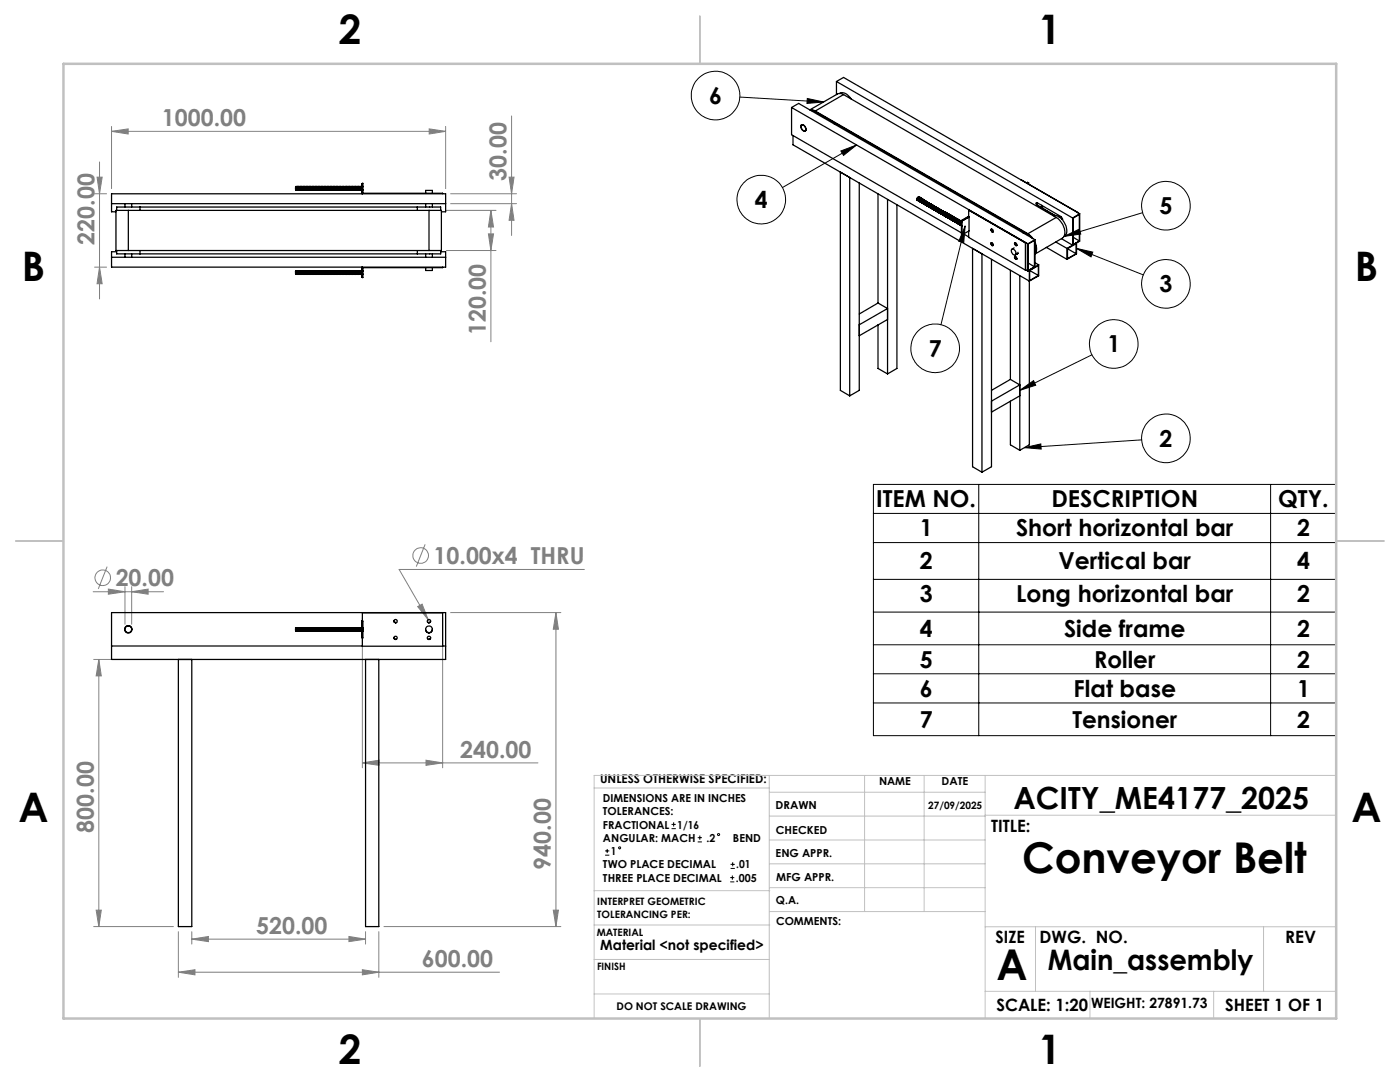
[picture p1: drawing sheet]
<svg xmlns="http://www.w3.org/2000/svg" width="279mm" height="216mm" viewBox="0 0 279 216" stroke-linecap="round" stroke-linejoin="round" font-family="sans-serif">
<defs><g id="words">
<g font-size="8.5">
<text x="204" y="174.2">Conveyor Belt</text>
<text x="198.9" y="195.5">A</text>
</g>
<g font-size="8.1">
<text x="67.6" y="8.9">2</text>
<text x="207.3" y="8.9">1</text>
<text x="4.4" y="56.1">B</text>
<text x="270.4" y="56.1">B</text>
<text x="3.7" y="164.1">A</text>
<text x="269.7" y="164.1">A</text>
<text x="67.6" y="212.4">2</text>
<text x="207.3" y="212.4">1</text>
</g>
<text font-size="6.1" x="202.3" y="161.4">ACITY_ME4177_2025</text>
<text font-size="5.6" x="209.1" y="193.5">Main_assembly</text>
<g font-size="4.7">
<text x="141.5" y="20.8">6</text>
<text x="150.7" y="41.5">4</text>
<text x="231.4" y="42.7">5</text>
<text x="231.4" y="58.3">3</text>
<text x="185.4" y="71.2">7</text>
<text x="221" y="70.3">1</text>
<text x="231.4" y="89.2">2</text>
<text x="174.9" y="101.2">ITEM NO.</text>
<text x="209.8" y="101.2">DESCRIPTION</text>
<text x="255.1" y="101.2">QTY.</text>
<text x="183.5" y="107">1</text>
<text x="202.8" y="107">Short horizontal bar</text>
<text x="258.8" y="107">2</text>
<text x="183.5" y="113.6">2</text>
<text x="211.3" y="113.6">Vertical bar</text>
<text x="258.9" y="113.6">4</text>
<text x="183.5" y="120.1">3</text>
<text x="202.8" y="120.1">Long horizontal bar</text>
<text x="258.9" y="120.1">2</text>
<text x="183.5" y="127.1">4</text>
<text x="212.4" y="127.1">Side frame</text>
<text x="258.9" y="127.1">2</text>
<text x="183.6" y="133.2">5</text>
<text x="218.4" y="133.2">Roller</text>
<text x="258.9" y="133.2">2</text>
<text x="183.6" y="139">6</text>
<text x="214.2" y="139">Flat base</text>
<text x="258.9" y="139">1</text>
<text x="183.6" y="145.2">7</text>
<text x="214" y="145.2">Tensioner</text>
<text x="258.9" y="145.2">2</text>
</g>
<g font-size="4.7" fill="#808080">
<text x="32.3" y="25.2">1000.00</text>
<text x="101.1" y="36.1" transform="rotate(-90 101.1 36.1)">30.00</text>
<text x="18.9" y="48.8" transform="rotate(-90 18.9 48.8)">220.00</text>
<text x="97" y="66.9" transform="rotate(-90 97 66.9)">120.00</text>
<text x="86.5" y="112.5">10.00x4 THRU</text>
<text x="23.1" y="117">20.00</text>
<text x="91.8" y="151.2">240.00</text>
<text x="18.7" y="166.1" transform="rotate(-90 18.7 166.1)">800.00</text>
<text x="109.9" y="173.5" transform="rotate(-90 109.9 173.5)">940.00</text>
<text x="51.1" y="186.4">520.00</text>
<text x="84.2" y="193">600.00</text>
</g>
<g font-size="3.4">
<text x="197.8" y="166">TITLE:</text>
<text x="198.7" y="188.1">SIZE</text>
<text x="207.5" y="188.1">DWG. NO.</text>
<text x="256.5" y="188.2">REV</text>
<text x="198.8" y="201.7">SCALE: 1:20</text>
<text x="244.5" y="201.7">SHEET 1 OF 1</text>
</g>
<g font-size="2.8">
<text x="119.8" y="189.5">Material &lt;not specified&gt;</text>
<text x="217.7" y="201.2">WEIGHT: 27891.73</text>
</g>
<text font-size="2.4" x="119.8" y="156.2">UNLESS OTHERWISE SPECIFIED:</text>
<g font-size="2.2">
<text x="120.3" y="160">DIMENSIONS ARE IN INCHES</text>
<text x="154.8" y="161.4">DRAWN</text>
<text x="175.4" y="156.6">NAME</text>
<text x="187.9" y="156.7">DATE</text>
<text x="120.3" y="168">ANGULAR: MACH</text>
<text x="120.3" y="162.7">TOLERANCES:</text>
<text x="120.3" y="165.3">FRACTIONAL</text>
<text x="135.2" y="165.3">1/16</text>
<text x="141" y="168">.2</text>
<text x="146.3" y="168">BEND</text>
<text x="154.9" y="166.3">CHECKED</text>
<text x="120.3" y="173.3">TWO PLACE DECIMAL</text>
<text x="121.9" y="170.6">1</text>
<text x="146.9" y="173.3">.01</text>
<text x="154.8" y="171">ENG APPR.</text>
<text x="120.3" y="175.9">THREE PLACE DECIMAL</text>
<text x="146.9" y="175.9">.005</text>
<text x="154.9" y="175.7">MFG APPR.</text>
<text x="154.9" y="180.4">Q.A.</text>
<text x="154.9" y="184.6">COMMENTS:</text>
</g>
<text font-size="2.1" x="123" y="201.6">DO NOT SCALE DRAWING</text>
<g font-size="2">
<text x="185.2" y="161.5">27/09/2025</text>
<text x="119.2" y="180.6">INTERPRET GEOMETRIC</text>
<text x="119.2" y="183.1">TOLERANCING PER:</text>
<text x="119.1" y="186.7">MATERIAL</text>
<text x="119.1" y="193.5">FINISH</text>
</g>
</g></defs>
<g fill="none" stroke="#808080" stroke-width=".2">
<path d="M18.9 38.7h2.4M19.4 35.3h1l-.5 3.4zM19.9 32.3v27.4M22.3 26.2l3.3-.5v1zM22.3 25.2v12.4M22.3 26.2h66.6M85.7 25.7l3.2 .5-3.2 .5zM88.9 25.2v12.4M89.9 38.7h13.2M101.6 35.3h1l-.5 3.4zM102.1 23.1v23.9M18.9 53.3h2.4"/>
<path d="M19.9 53.3l.5 3.3h-1zM89.1 50h9.9M89.1 42h9.9M89.9 40.6h13.2M97.5 46.7h1l-.5 3.3zM98 42v26.2M98 42l.5 3.3h-1zM102.1 40.6l.5 3.4h-1zM18.6 118.1h14M21.4 113.1l-1.8 4.4M21.6 117.5l3.3 .6-3.3 .5zM24.9 117.1v7.5"/>
<path d="M26.3 118.1l3.3-.6v1.1zM26.3 117.1v7.5M84.8 108.6l-1.7 4.5M116.6 113.6h-36.9l5.7 10M18.7 131.6h15.9M19.7 131.6v53.3M19.7 131.6l.5 3.3h-1zM72.3 123.3v29.9M83.4 121l.8-.5 1.2 3.1zM85.4 123.6l.4 .6M88.3 123.3v29.9M89.9 122.2h22"/>
<path d="M110.9 122.2v62.7M110.9 122.2l.5 3.4h-1zM72.3 152.2l3.3-.5v1zM72.3 152.2h35.1M85 151.7l3.3 .5-3.3 .5zM18.7 184.9h15.9M19.2 181.6h1l-.5 3.3zM35.6 194l3.3-.5v1zM35.6 185.9v9.1M35.6 194h64.1M38.3 187.4l3.3-.5v1zM38.3 185.9v2.5"/>
<path d="M38.3 187.4h34.7M69.6 186.9l3.4 .5-3.4 .5zM72.3 193.5l3.3 .5-3.3 .5zM73 185.9v2.5M75.6 185.9v9.1M76.6 184.9h35.3M110.4 181.6h1l-.5 3.3z"/>
<circle cx="20.5" cy="115.3" r="1.55"/>
<circle cx="83.9" cy="110.8" r="1.56"/>
</g>
<g fill="none" stroke="#000" stroke-width=".2">
<path d="M147.6 19.4l16.8 1M161.1 19.6l3.3 .8-3.4 .2zM167.8 30.1l3.2-1.2-2.7 2.1zM171 28.9l-14.9 8.5M192.6 45.1l-.3 3.3-1-.2zM192.6 45.1l-4.8 19.7M212.4 47.2l3-1.5 .3 1zM214.8 49.6l3.3 .7-.4 1zM214.8 49.6l13.4 5.3M228 42.4l-15.6 4.8M203.5 77.9l2.8-1.9 .4 .9zM217.9 70.8l-14.4 7.1"/>
<path d="M174.3 96.7h92.4v50.1h-92.4zM195.3 96.7v50.1M204.5 89.3l3.2-.7 .1 1zM227.9 87.8l-23.4 1.5M253.6 96.7v50.1M174.3 102.4h92.4M174.3 108.3h92.4M174.3 115.6h92.4M174.3 122.1h92.4M174.3 128.7h92.4M174.3 134.4h92.4M174.3 140.3h92.4"/>
<path d="M120.8 170.6h.8M120.8 169.8h.8M121.2 169.4v.8M134 165.3h.9M134 164.5h.9M134.4 164.1v.8M139.2 168h.9M139.2 167.1h.9M139.7 166.7v.9M145.7 176h.8M145.7 175.1h.8M145.8 173.3h.8"/>
<path d="M145.8 172.5h.8M146.2 174.7v.8M146.2 172v.9"/>
<circle cx="142.8" cy="19.1" r="4.9"/>
<circle cx="151.9" cy="39.8" r="4.9"/>
<circle cx="232.7" cy="41.1" r="4.8"/>
<circle cx="232.7" cy="56.6" r="4.8"/>
<circle cx="186.6" cy="69.5" r="4.9"/>
<circle cx="222.3" cy="68.7" r="4.9"/>
<circle cx="232.7" cy="87.5" r="4.8"/>
<circle cx="123.7" cy="169.2" r=".2"/>
<circle cx="143.4" cy="166.5" r=".21"/>
</g>
<g fill="none" stroke="#c0c0c0" stroke-width=".2">
<path d="M118.6 157.2h34.9M153.5 154.7v48.5M153.5 158.1h43.1M172.5 154.7v27.2M184.4 154.7v27.2M196.6 154.7v48.5M266.7 154.7h-148.1v48.5M118.6 177.7h35M153.5 167.6h43.1M153.5 162.8h43.1M153.5 172.4h43.1M153.5 177.1h43.1"/>
<path d="M196.6 162.7h70.1M118.6 198.3h34.9M118.6 191.5h34.9M118.6 184.6h35M153.6 181.9h43M196.6 197.8h70.1M196.6 184.9h70.1M206.7 184.9v12.9M217.5 197.8v5.4M242.2 197.8v5.4M252.2 184.9v12.9"/>
</g>
<path d="M139.7 3.2v9.5M3.1 107.9h9.6M266.7 107.9h9.5M139.7 203.2v9.6" fill="none" stroke="#c0c0c0" stroke-width=".25"/>
<path d="M12.7 12.7h254v190.5h-254z" fill="none" stroke="#c0c0c0" stroke-width=".5"/>
<path d="M161.1 19.6l3.3 .8-3.4 .2zM192.6 45.1l-.3 3.3-1-.2zM214.8 49.6l3.3 .7-.4 1zM212.4 47.2l3-1.5 .3 1zM203.5 77.9l2.8-1.9 .4 .9zM204.5 89.3l3.2-.7 .1 1zM167.8 30.1l3.2-1.2-2.7 2.1z" fill="#000"/>
<g fill="#808080">
<path d="M85.7 25.7l3.2 .5-3.2 .5zM22.3 26.2l3.3-.5v1z"/>
<path d="M38.3 187.4l3.3-.5v1zM69.6 186.9l3.4 .5-3.4 .5zM35.6 194l3.3-.5v1zM72.3 193.5l3.3 .5-3.3 .5zM83.4 121l2 2.6-1.2-3.1zM21.6 117.5l3.3 .6-3.3 .5zM26.3 118.1l3.3-.6v1.1z"/>
<path d="M97.5 46.7h1l-.5 3.3zM98 42l.5 3.3h-1z"/>
<path d="M19.7 131.6l.5 3.3h-1zM19.2 181.6h1l-.5 3.3zM110.9 122.2l.5 3.4h-1zM110.4 181.6h1l-.5 3.3zM19.4 35.3h1l-.5 3.4zM19.9 53.3l.5 3.3h-1zM101.6 35.3h1l-.5 3.4zM102.1 40.6l.5 3.4h-1z"/>
<path d="M72.3 152.2l3.3-.5v1zM85 151.7l3.3 .5-3.3 .5z"/>
</g>
<g fill="none" stroke="#000" stroke-width=".25">
<path d="M166.9 16.3l1.4-.8 47.2 27.2M166.9 16.3l47.2 27.2M166.9 16.3v2.6M167.6 18.7a1.65 1.65 0 0 1 2.1 .8l.2 .3M168.3 18.9a1.31 1.31 0 0 0-1.2-.1l-5.5 3.1M168.3 18.9l-5.6 3.3M168.3 18.9l42.5 24.5M59 37.5h.1M59 37.3v-.1l.1 .7M59 37.5v.4M59 37.5v-.2l.1 .6M59 37.9h.1"/>
<path d="M59 37.2l.1 .7M59.1 37.9h.1M59.1 37.3v.6M59.1 37.3h.1M59.1 37.3l.1 .6M59.1 37.2h.1M59.1 37.2l.1 .7M59.2 37.3v.6M59.2 37.3h.1M59.2 37.9h.1M59.2 37.2h.1M59.2 37.2l.1 .7"/>
<path d="M59.3 37.9h.1M59.3 37.3h.1M59.3 37.3v.6M59.3 37.3l.1 .6M59.3 37.9l-.1-.7 .1 .7M59.3 37.2h.1M59.3 37.2l.1 .7M59.4 37.9h.1M59.4 37.3h.1M59.4 37.3l.1 .6M59.4 37.3v.6M59.4 37.2h.1"/>
<path d="M59.4 37.2l.1 .7M59.5 37.9h.1M59.5 37.3h.1M59.5 37.3v.6M59.5 37.3l.1 .6M59.5 37.2l.1 .7M59.6 37.9h.1M59.6 37.3h.1M59.6 37.3l.1 .6M59.6 37.2l.1 .7M59.7 37.9h.1M59.7 37.3v.6"/>
<path d="M59.7 37.3h.1M59.7 37.3l.1 .6M59.7 37.2h.1M59.7 37.2l.1 .7M59.8 37.3v.6M59.8 37.3h.1M59.8 37.9h.1M59.8 37.2h.1M59.8 37.2l.1 .7M59.9 37.9h.1M59.9 37.3h.1M59.9 37.3v.6"/>
<path d="M59.9 37.3l.1 .6M59.9 37.9l-.1-.7 .1 .7M59.9 37.2h.1M59.9 37.2l.1 .7M60 37.9h.1M60 37.3h.1M60 37.3l.1 .6M60 37.3v.6M60 37.2h.1M60 37.2l.1 .7M60.1 37.9h.1M60.1 37.3h.1"/>
<path d="M60.1 37.3l.1 .6M60.1 37.3v.6M60.1 37.2l.1 .7M60.2 37.9h.1M60.2 37.3h.1M60.2 37.3l.1 .6M60.2 37.2l.1 .7M60.3 37.9h.1M60.3 37.3v.6M60.3 37.3h.1M60.3 37.3l.1 .6M60.3 37.2h.1"/>
<path d="M60.3 37.2l.1 .7M60.4 37.9h.1M60.4 37.3v.6M60.4 37.3l.1 .6M60.4 37.2h.1M60.4 37.2l.1 .7M60.5 37.9h.1M60.5 37.3h.1M60.5 37.3v.6M60.5 37.3l.1 .6M60.5 37.2h.1M60.5 37.2l.1 .7"/>
<path d="M60.6 37.9h.1M60.6 37.3h.1M60.6 37.3l.1 .6M60.6 37.3v.6M60.6 37.2h.1M60.6 37.2l.1 .7M60.7 37.9h.1M60.7 37.3h.1M60.7 37.3l.1 .6M60.7 37.3v.6M60.7 37.2l.1 .7M60.8 37.9h.1"/>
<path d="M60.8 37.3h.1M60.8 37.3l.1 .6M60.8 37.2l.1 .7M60.9 37.9h.1M60.9 37.3v.6M60.9 37.3h.1M60.9 37.3l.1 .6M60.9 37.2h.1M60.9 37.2l.1 .7M61 37.9h.1M61 37.3v.6M61 37.3l.1 .6"/>
<path d="M61 37.2h.1M61 37.2l.1 .7M61.1 37.9h.1M61.1 37.3h.1M61.1 37.3v.6M61.1 37.3l.1 .6M61.1 37.2h.1M61.1 37.2l.1 .7M61.2 37.3h.1M61.2 37.9h.1M61.2 37.3l.1 .6M61.2 37.3v.6"/>
<path d="M61.2 37.2h.1M61.2 37.2l.1 .7M61.3 37.9h.1M61.3 37.3h.1M61.3 37.3l.1 .6M61.3 37.3v.6M61.3 37.2l.1 .7M61.4 37.9h.1M61.4 37.3h.1M61.4 37.3l.1 .6M61.4 37.2l.1 .7M61.5 37.9h.1"/>
<path d="M61.5 37.3v.6M61.5 37.3h.1M61.5 37.3l.1 .6M61.5 37.2h.1M61.5 37.2l.1 .7M61.6 37.9h.1M61.6 37.3v.6M61.6 37.3l.1 .6M61.6 37.2h.1M61.6 37.2l.1 .7M61.7 37.3h.1M61.7 37.9h.1"/>
<path d="M61.7 37.3v.6M61.7 37.3l.1 .6M61.7 37.2h.1M61.7 37.2l.1 .7M61.8 37.3h.1M61.8 37.9h.1M61.8 37.3l.1 .6M61.8 37.3v.6M61.8 37.2h.1M61.8 37.2l.1 .7M61.9 37.9h.1M61.9 37.3h.1"/>
<path d="M61.9 37.3l.1 .6M61.9 37.3v.6M61.9 37.2l.1 .7M62 37.9h.1M62 37.3h.1M62 37.3l.1 .6M62 37.2l.1 .7M62.1 37.9h.1M62.1 37.3v.6M62.1 37.3h.1M62.1 37.3l.1 .6M62.1 37.2h.1"/>
<path d="M62.1 37.2l.1 .7M62.2 37.9h.1M62.2 37.3v.6M62.2 37.3l.1 .6M62.2 37.2h.1M62.2 37.2l.1 .7M62.3 37.3h.1M62.3 37.9h.1M62.3 37.3v.6M62.3 37.3l.1 .6M62.3 37.2h.1M62.3 37.2l.1 .7"/>
<path d="M62.4 37.3h.1M62.4 37.9h.1M62.4 37.3l.1 .6M62.4 37.3v.6M62.4 37.2h.1M62.4 37.2l.1 .7M62.5 37.9h.1M62.5 37.3v.6M62.5 37.3l.1 .6M62.5 37.2l.1 .7M62.6 37.9h.1M62.6 37.3h.1"/>
<path d="M62.6 37.3l.1 .6M62.6 37.2l.1 .7M62.7 37.9h.1M62.7 37.3v.6M62.7 37.3h.1M62.7 37.3l.1 .6M62.7 37.2h.1M62.7 37.2l.1 .7M62.8 37.9h.1M62.8 37.3v.6M62.8 37.3l.1 .6M62.8 37.2h.1"/>
<path d="M62.8 37.2l.1 .7M62.9 37.3h.1M62.9 37.9h.1M62.9 37.3v.6M62.9 37.3l.1 .6M62.9 37.2h.1M62.9 37.2l.1 .7M63 37.3h.1M63 37.9h.1M63 37.3l.1 .6M63 37.3v.6M63 37.2h.1"/>
<path d="M63 37.2l.1 .7M63.1 37.9h.1M63.1 37.3v.6M63.1 37.3l.1 .6M63.1 37.2l.1 .7M63.2 37.9h.1M63.2 37.3h.1M63.2 37.3l.1 .6M63.2 37.2l.1 .7M63.3 37.9h.1M63.3 37.3v.6M63.3 37.3h.1"/>
<path d="M63.3 37.3l.1 .6M63.3 37.2h.1M63.3 37.2l.1 .7M63.4 37.9h.1M63.4 37.3v.6M63.4 37.3l.1 .6M63.4 37.2h.1M63.4 37.2l.1 .7M63.5 37.3h.1M63.5 37.9h.1M63.5 37.3v.6M63.5 37.3l.1 .6"/>
<path d="M63.5 37.2h.1M63.5 37.2l.1 .7M63.6 37.3h.1M63.6 37.9h.1M63.6 37.3l.1 .6M63.6 37.3v.6M63.6 37.2h.1M63.6 37.2l.1 .7M63.7 37.9h.1M63.7 37.3v.6M63.7 37.3l.1 .6M63.7 37.2l.1 .7"/>
<path d="M63.8 37.9h.1M63.8 37.3h.1M63.8 37.3l.1 .6M63.8 37.2l.1 .7M63.9 37.9h.1M63.9 37.3v.6M63.9 37.3h.1M63.9 37.3l.1 .6M63.9 37.2h.1M63.9 37.2l.1 .7M64 37.9h.1M64 37.3v.6"/>
<path d="M64 37.3l.1 .6M64 37.2h.1M64 37.2l.1 .7M64.1 37.3h.1M64.1 37.9h.1M64.1 37.3v.6M64.1 37.3l.1 .6M64.1 37.2h.1M64.1 37.2l.1 .7M64.2 37.3h.1M64.2 37.9h.1M64.2 37.3l.1 .6"/>
<path d="M64.2 37.3v.6M64.2 37.2h.1M64.2 37.2l.1 .7M64.3 37.9h.1M64.3 37.3v.6M64.3 37.3l.1 .6M64.3 37.2l.1 .7M64.4 37.9h.1M64.4 37.3h.1M64.4 37.3l.1 .6M64.4 37.2l.1 .7M64.5 37.9h.1"/>
<path d="M64.5 37.3v.6M64.5 37.3h.1M64.5 37.3l.1 .6M64.5 37.2h.1M64.5 37.2l.1 .7M64.6 37.9h.1M64.6 37.3v.6M64.6 37.3l.1 .6M64.6 37.2h.1M64.6 37.2l.1 .7M64.7 37.3h.1M64.7 37.9h.1"/>
<path d="M64.7 37.3v.6M64.7 37.3l.1 .6M64.7 37.2h.1M64.7 37.2l.1 .7M64.8 37.3h.1M64.8 37.9h.1M64.8 37.3l.1 .6M64.8 37.3v.6M64.8 37.2h.1M64.8 37.2l.1 .7M64.9 37.9h.1M64.9 37.3v.6"/>
<path d="M64.9 37.3l.1 .6M64.9 37.2l.1 .7M65 37.9h.1M65 37.3h.1M65 37.3l.1 .6M65 37.2l.1 .7M65.1 37.9h.1M65.1 37.3v.6M65.1 37.3h.1M65.1 37.3l.1 .6M65.1 37.2h.1M65.1 37.2l.1 .7"/>
<path d="M65.2 37.9h.1M65.2 37.3v.6M65.2 37.3l.1 .6M65.2 37.2h.1M65.2 37.2l.1 .7M65.3 37.3h.1M65.3 37.9h.1M65.3 37.3v.6M65.3 37.3l.1 .6M65.3 37.2h.1M65.3 37.2l.1 .7M65.4 37.3h.1"/>
<path d="M65.4 37.9h.1M65.4 37.3l.1 .6M65.4 37.3v.6M65.4 37.2h.1M65.4 37.2l.1 .7M65.5 37.9h.1M65.5 37.3v.6M65.5 37.3l.1 .6M65.5 37.2l.1 .7M65.6 37.9h.1M65.6 37.3h.1M65.6 37.3l.1 .6"/>
<path d="M65.6 37.2l.1 .7M65.7 37.9h.1M65.7 37.3v.6M65.7 37.3h.1M65.7 37.3l.1 .6M65.7 37.2h.1M65.7 37.2l.1 .7M65.8 37.9h.1M65.8 37.3v.6M65.8 37.2h.1M65.8 37.3l.1 .6M65.8 37.2l.1 .7"/>
<path d="M65.9 37.3v.6zM65.9 37.9h.1M65.9 37.3l.1 .6M65.9 37.2h.1M65.9 37.2l.1 .7M66 37.3h.1M66 37.9h.1M66 37.3l.1 .6M66 37.3v.6M66 37.2h.1M66 37.2l.1 .7M66.1 37.9h.1"/>
<path d="M66.1 37.3v.6M66.1 37.3l.1 .6M66.1 37.2l.1 .7M66.2 37.9h.1M66.2 37.3h.1M66.2 37.3l.1 .6M66.2 37.2l.1 .7M66.3 37.9h.1M66.3 37.3v.6M66.3 37.3h.1M66.3 37.3l.1 .6M66.3 37.2h.1"/>
<path d="M66.3 37.2l.1 .7M66.4 37.9h.1M66.4 37.3v.6M66.4 37.2h.1M66.4 37.3l.1 .6M66.4 37.2l.1 .7M66.5 37.3v.6zM66.5 37.9h.1M66.5 37.3l.1 .6M66.5 37.2h.1M66.5 37.2l.1 .7M66.6 37.3h.1"/>
<path d="M66.6 37.3l.1 .6M66.6 37.3v.6M66.6 37.9h.1M66.6 37.2h.1M66.6 37.2l.1 .7M66.7 37.9h.1M66.7 37.3v.6M66.7 37.3l.1 .6M66.7 37.2l.1 .7M66.8 37.9h.1M66.8 37.3h.1M66.8 37.3l.1 .6"/>
<path d="M66.8 37.2l.1 .7M66.9 37.9h.1M66.9 37.3v.6M66.9 37.3h.1M66.9 37.3l.1 .6M66.9 37.2h.1M66.9 37.2l.1 .7M67 37.9h.1M67 37.3v.6M67 37.2h.1M67 37.3l.1 .6M67 37.2l.1 .7"/>
<path d="M67.1 37.3v.6zM67.1 37.9h.1M67.1 37.3l.1 .6M67.1 37.2h.1M67.1 37.2l.1 .7M67.2 37.3h.1M67.2 37.3l.1 .6M67.2 37.3v.6M67.2 37.9h.1M67.2 37.2h.1M67.2 37.2l.1 .7M67.3 37.9h.1"/>
<path d="M67.3 37.3v.6M67.3 37.3l.1 .6M67.3 37.2l.1 .7M67.4 37.9h.1M67.4 37.3h.1M67.4 37.3l.1 .6M67.4 37.2l.1 .7M67.5 37.9h.1M67.5 37.3v.6M67.5 37.3h.1M67.5 37.3l.1 .6M67.5 37.2l.1 .7"/>
<path d="M67.6 37.9h.1M67.6 37.3v.6M67.6 37.2h.1M67.6 37.3l.1 .6M67.6 37.2l.1 .7M67.7 37.3v.6zM67.7 37.9h.1M67.7 37.3l.1 .6M67.7 37.2h.1M67.7 37.2l.1 .7M67.8 37.3h.1M67.8 37.3l.1 .6"/>
<path d="M67.8 37.3v.6M67.8 37.9h.1M67.8 37.2h.1M67.8 37.2l.1 .7M67.9 37.9h.1M67.9 37.3v.6M67.9 37.3l.1 .6M67.9 37.2l.1 .7M68 37.9h.1M68 37.3h.1M68 37.3l.1 .6M68 37.2l.1 .7"/>
<path d="M68.1 37.9h.1M68.1 37.3v.6M68.1 37.3h.1M68.1 37.3l.1 .6M68.1 37.2l.1 .7M68.2 37.9h.1M68.2 37.3v.6M68.2 37.2h.1M68.2 37.3l.1 .6M68.2 37.2l.1 .7M68.3 37.3v.6zM68.3 37.9h.1"/>
<path d="M68.3 37.3l.1 .6M68.3 37.2h.1M68.3 37.2l.1 .7M68.4 37.3h.1M68.4 37.3l.1 .6M68.4 37.3v.6M68.4 37.9h.1M68.4 37.2h.1M68.4 37.2l.1 .7M68.5 37.9h.1M68.5 37.3v.6M68.5 37.3l.1 .6"/>
<path d="M68.5 37.2l.1 .7M68.6 37.9h.1M68.6 37.3h.1M68.6 37.3l.1 .6M68.6 37.2l.1 .7M68.7 37.9h.1M68.7 37.3v.6M68.7 37.3h.1M68.7 37.3l.1 .6M68.7 37.2l.1 .7M68.8 37.9h.1M68.8 37.3v.6"/>
<path d="M68.8 37.2h.1M68.8 37.3l.1 .6M68.8 37.2l.1 .7M68.9 37.3v.6zM68.9 37.9h.1M68.9 37.3l.1 .6M68.9 37.2h.1M68.9 37.2l.1 .7M69 37.3h.1M69 37.3l.1 .6M69 37.3v.6M69 37.9h.1"/>
<path d="M69 37.2h.1M69 37.2l.1 .7M69.1 37.9h.1M69.1 37.3v.6M69.1 37.3l.1 .6M69.1 37.2h.1M69.1 37.2l.1 .7M69.2 37.9h.1M69.2 37.3h.1M69.2 37.3l.1 .6M69.2 37.2l.1 .7M69.3 37.9h.1"/>
<path d="M69.3 37.3v.6M69.3 37.3h.1M69.3 37.3l.1 .6M69.3 37.2l.1 .7M69.4 37.9h.1M69.4 37.3v.6zM69.4 37.2h.1M69.4 37.3l.1 .6M69.4 37.2l.1 .7M69.5 37.3v.6M69.5 37.9h.1M69.5 37.3l.1 .6"/>
<path d="M69.5 37.2h.1M69.5 37.2l.1 .7M69.6 37.9h.1M69.6 37.3h.1M69.6 37.3l.1 .6M69.6 37.3v.6M69.6 37.2h.1M69.6 37.2l.1 .7M69.7 37.9h.1M69.7 37.3v.6M69.7 37.3l.1 .6M69.7 37.2h.1"/>
<path d="M69.7 37.2l.1 .7M69.8 37.9h.1M69.8 37.3h.1M69.8 37.3l.1 .6M69.8 37.2l.1 .7M69.9 37.9h.1M69.9 37.3v.6M69.9 37.3h.1M69.9 37.3l.1 .6M69.9 37.2l.1 .7M70 37.9h.1M70 37.3v.6z"/>
<path d="M70 37.2h.1M70 37.3l.1 .6M70 37.2l.1 .7M70.1 37.3v.6M70.1 37.9h.1M70.1 37.3l.1 .6M70.1 37.2h.1M70.1 37.2l.1 .7M70.2 37.9h.1M70.2 37.3h.1M70.2 37.3l.1 .6M70.2 37.3v.6"/>
<path d="M70.2 37.2h.1M70.2 37.2l.1 .7M70.3 37.9h.1M70.3 37.3v.6M70.3 37.3l.1 .6M70.3 37.2h.1M70.3 37.2l.1 .7M70.4 37.9h.1M70.4 37.3h.1M70.4 37.3v.6M70.4 37.3l.1 .6M70.4 37.2l.1 .7"/>
<path d="M70.5 37.9h.1M70.5 37.3h.1M70.5 37.3l.1 .6M70.5 37.2l.1 .7M70.6 37.9h.1M70.6 37.3v.6zM70.6 37.2h.1M70.6 37.3l.1 .6M70.6 37.2l.1 .7M70.7 37.3v.6M70.7 37.9h.1M70.7 37.3l.1 .6"/>
<path d="M70.7 37.2h.1M70.7 37.2l.1 .7M70.8 37.3v.6M70.8 37.9h.1M70.8 37.2l.1 .7zM70.8 37.2h.1M70.8 37.2l.1 .7M70.9 37.9h.1M70.9 37.3h.1M70.9 37.3l.1 .6M70.9 37.3v.6M70.9 37.2h.1"/>
<path d="M70.9 37.2l.1 .7M71 37.9h.1M71 37.3h.1M71 37.3v.6M71 37.3l.1 .6M71 37.2l.1 .7M71.1 37.9h.1M71.1 37.3h.1M71.1 37.3l.1 .6M71.1 37.2l.1 .7M71.2 37.9h.1M71.2 37.3v.6z"/>
<path d="M71.2 37.2h.1M71.2 37.3l.1 .6M71.2 37.2l.1 .7M71.3 37.3v.6M71.3 37.9h.1M71.3 37.3l.1 .6M71.3 37.2h.1M71.3 37.2l.1 .7M71.4 37.3v.6M71.4 37.9h.1M71.4 37.2l.1 .7zM71.4 37.2h.1"/>
<path d="M71.4 37.2l.1 .7M71.5 37.9h.1M71.5 37.3h.1M71.5 37.3l.1 .6M71.5 37.3v.6M71.5 37.2h.1M71.5 37.2l.1 .7M71.6 37.9h.1M71.6 37.3h.1M71.6 37.3v.6M71.6 37.3l.1 .6M71.6 37.2l.1 .7"/>
<path d="M71.7 37.9h.1M71.7 37.3h.1M71.7 37.3l.1 .6M71.7 37.2l.1 .7M71.8 37.9h.1M71.8 37.3v.6zM71.8 37.2h.1M71.8 37.3l.1 .6M71.8 37.2l.1 .7M71.9 37.3v.6M71.9 37.9h.1M71.9 37.3l.1 .6"/>
<path d="M71.9 37.2h.1M71.9 37.2l.1 .7M72 37.3v.6M72 37.9h.1M72 37.2l.1 .7zM72 37.2h.1M72 37.2l.1 .7M72.1 37.9h.1M72.1 37.3h.1M72.1 37.3l.1 .6M72.1 37.3v.6M72.1 37.2h.1"/>
<path d="M72.1 37.2l.1 .7M72.2 37.9h.1M72.2 37.3h.1M72.2 37.3v.3M72.3 37.9h.1M72.3 37.2h.1M72.3 36.7h-.1v2M72.3 38.6h16v.1M72.4 38.6v-2h-.1v2.1M84.9 38.6v-.6h1.4v.6M158 21.4l47.1 27.2M158 21.4v5.5l33.9 19.6"/>
<path d="M158 21.4l1.4-.8 47.2 27.2M158.3 27.1v1.8l47.1 27.2 1.9-1.1v-2.2M159.9 25a.75 .75 0 0 1 .8 .3 .75 .75 0 0 1 0 .9l-.4-.1-.4-.5zM159.9 25a.71 .71 0 0 1 .8 .3 .71 .71 0 0 1-.1 .8l-.4-.1-.2-.3zM160 24.9l-.1 .1M160.2 24.9h-.2M160.5 26.1h.2M160.8 26l-.1 .1M161.7 21.9h.5l.5 .3M161.9 22l.6 .2 42.6 24.5 .9 .8M162.7 22.2l42.4 24.4M166.7 24.6l-.3 .1"/>
<path d="M167.7 34.3l1.9 1.1v43.6l-1.9-1.1zM171.5 36.5v41.4l-1.9 1.1M175.2 38.7v21.8M177.1 39.8v34.8M183.1 39.9h.1M183.1 40h.1M183.3 39.3h.1M183.3 39.3l-.3 .3 .1 .3M183.4 39.4l-.4 .2 .1 .3M183.4 39.4h.1M183.4 39.4l-.3 .2v.4M183.4 39.4l-.3 .1 .1 .5"/>
<path d="M183.5 39.4h.1M183.5 39.4l-.3 .2v.4M183.6 39.5l-.3 .1v.4M183.6 39.4v.1M183.6 39.5l-.3 .1v.5M183.6 39.5h.1M183.6 39.5l-.3 .2v.4M183.7 39.5l-.4 .2 .1 .4M183.7 39.5h.1M183.7 39.5l-.3 .2v.4M183.7 39.6l-.3 .2v.3M183.8 39.6h.1"/>
<path d="M183.8 39.6l-.4 .2 .1 .4M183.8 39.6l-.3 .3 .1 .3M183.9 39.7l-.4 .2 .1 .4M183.9 39.7h.1M183.9 39.7l-.3 .2v.4M184 39.7l-.3 .2v.4h-.1l.1-.4 .3-.2a.33 .33 0 0 0-.4 .2 .33 .33 0 0 0 .1 .4M184 39.8h.1M184 39.8l-.2 .1v.5M184.1 39.8l-.3 .1v.5M184.1 39.8h.1M184.2 39.8l-.4 .2 .1 .4M184.2 39.8h.1"/>
<path d="M184.2 39.8l-.3 .3v.3M184.2 39.9l-.3 .1v.4M184.3 39.9h.1M184.3 39.9l-.4 .2 .1 .4M184.3 39.9l-.3 .1v.5M184.3 39.9l-.3 .2v.4M184.4 39.9l-.4 .2 .1 .4M203.8 35.9l11.3 6.5M205.2 36.5l-.1-.1-.2 .1M205.3 36.5l-.3 .1M205.3 36.5v.2M205.3 36.5h-.3"/>
<path d="M22.3 51.3h66.6M22.3 40.6h66.6M23.1 42.3h-.8v-3.6h66.6v3.6h-.8M23.3 50v.7h4.6M23.3 50.2h-1v3.1h66.6v-3.1h-1M24.9 40.6v.7M24.9 50.7v.6M25.6 42h-2.5v8h2.5M25.6 42v8M25.6 42h60M25.6 50h60M26.3 40.6v.7"/>
<path d="M26.3 50.7v.6M27.9 41.3h-4.6v.7M27.9 41.3v.7M27.9 50v.7M27.9 50.7h55.4M27.9 41.3h55.4M59 54.2v.5M59 54.1h.1M59 54.2v.6M59 54.1v.7M59 54.1v.1M59 54.1l.1 .6"/>
<path d="M59.1 54.1v.6M59.1 54.7h.1M59.1 54.1h.1M59.1 54.1v.7M59.1 54.8h.1M59.1 54.1l.1 .6M59.2 54.1h.1M59.2 54.1v.6M59.2 54.1v.7M59.2 54.7h.1M59.2 54.1l.1 .6M59.2 54.8h.1"/>
<path d="M59.3 54.1h-.1M59.3 54.1v.7M59.3 54.1h.1M59.3 54.1l.1 .6M59.3 54.8h.1M59.4 54.1h-.1M59.4 54.1h.1M59.4 54.1v.7M59.4 54.1v.6M59.4 54.1l.1 .6M59.4 54.8h.1M59.5 54.1h-.1"/>
<path d="M59.5 54.1h.1M59.5 54.7h.1M59.5 54.1v.7M59.5 54.1l.1 .6M59.6 54.1h-.1M59.6 54.1h.1M59.6 54.7h.1M59.6 54.1v.7M59.6 54.1l.1 .6M59.7 54.1v.6M59.7 54.7h.1M59.7 54.1h.1"/>
<path d="M59.7 54.1v.7M59.7 54.8h.1M59.7 54.1l.1 .6M59.8 54.1h.1M59.8 54.1v.6M59.8 54.1v.7M59.8 54.7h.1M59.8 54.1l.1 .6M59.8 54.8h.1M59.9 54.1h-.1M59.9 54.1v.7M59.9 54.1h.1"/>
<path d="M59.9 54.1l.1 .6M59.9 54.8h.1M60 54.1h-.1M60 54.1h.1M60 54.1v.7M60 54.1l.1 .6M60 54.8h.1M60.1 54.1h-.1M60.1 54.1h.1M60.1 54.1v.7M60.1 54.1l.1 .6M60.2 54.1h-.1"/>
<path d="M60.2 54.1h.1M60.2 54.7h.1M60.2 54.1v.7M60.2 54.1l.1 .6M60.3 54.1v.6M60.3 54.7h.1M60.3 54.1h.1M60.3 54.1v.7M60.3 54.8h.1M60.3 54.1l.1 .6M60.4 54.1h.1M60.4 54.1v.6"/>
<path d="M60.4 54.1v.7M60.4 54.1l.1 .6M60.4 54.8h.1M60.5 54.1h-.1M60.5 54.1v.7M60.5 54.1h.1M60.5 54.1v.6M60.5 54.1l.1 .6M60.5 54.8h.1M60.6 54.1h-.1M60.6 54.1h.1M60.6 54.1v.7"/>
<path d="M60.6 54.1v.6M60.6 54.1l.1 .6M60.6 54.8h.1M60.7 54.1h-.1M60.7 54.1h.1M60.7 54.1v.7M60.7 54.1l.1 .6M60.8 54.1h-.1M60.8 54.1h.1M60.8 54.7h.1M60.8 54.1v.7M60.8 54.1l.1 .6"/>
<path d="M60.9 54.1v.6M60.9 54.7h.1M60.9 54.1h.1M60.9 54.1v.7M60.9 54.8h.1M60.9 54.1l.1 .6M61 54.1h.1M61 54.1v.6M61 54.1v.7M61 54.1l.1 .6M61 54.8h.1M61.1 54.1h-.1"/>
<path d="M61.1 54.1v.7M61.1 54.1h.1M61.1 54.1v.6M61.1 54.1l.1 .6M61.1 54.8h.1M61.2 54.1h-.1M61.2 54.1v.7M61.2 54.1h.1M61.2 54.1l.1 .6M61.2 54.1v.6M61.2 54.8h.1M61.3 54.1h-.1"/>
<path d="M61.3 54.1h.1M61.3 54.1v.7M61.3 54.1l.1 .6M61.4 54.1h-.1M61.4 54.1h.1M61.4 54.7h.1M61.4 54.1v.7M61.4 54.1l.1 .6M61.5 54.1v.6M61.5 54.7h.1M61.5 54.1h.1M61.5 54.1v.7"/>
<path d="M61.5 54.8h.1M61.5 54.1l.1 .6M61.6 54.1h.1M61.6 54.1v.6M61.6 54.1v.7M61.6 54.1l.1 .6M61.6 54.8h.1M61.7 54.1h-.1M61.7 54.1v.7M61.7 54.1h.1M61.7 54.1l.1 .6M61.7 54.8h.1"/>
<path d="M61.8 54.1h-.1M61.8 54.1v.7M61.8 54.1h.1M61.8 54.1l.1 .6M61.8 54.8h.1M61.9 54.1h-.1M61.9 54.1h.1M61.9 54.1v.7M61.9 54.1l.1 .6M62 54.1h-.1M62 54.1h.1M62 54.7h.1"/>
<path d="M62 54.1v.7M62 54.1l.1 .6M62.1 54.1v.6M62.1 54.7h.1M62.1 54.1h.1M62.1 54.1v.7M62.1 54.8h.1M62.1 54.1l.1 .6M62.2 54.1h.1M62.2 54.1v.6M62.2 54.1v.7M62.2 54.1l.1 .6"/>
<path d="M62.2 54.8h.1M62.3 54.1h-.1M62.3 54.1v.7M62.3 54.1h.1M62.3 54.1v.6M62.3 54.1l.1 .6M62.3 54.8h.1M62.4 54.1h-.1M62.4 54.1v.7M62.4 54.1h.1M62.4 54.1l.1 .6M62.4 54.1v.6"/>
<path d="M62.4 54.8h.1M62.5 54.1h-.1M62.5 54.1h.1M62.5 54.1v.7M62.5 54.1l.1 .6M62.6 54.1h-.1M62.6 54.1h.1M62.6 54.7h.1M62.6 54.1v.7M62.6 54.1l.1 .6M62.7 54.1v.6M62.7 54.7h.1"/>
<path d="M62.7 54.1h.1M62.7 54.1v.7M62.7 54.8h.1M62.7 54.1l.1 .6M62.8 54.1h.1M62.8 54.1v.6M62.8 54.1v.7M62.8 54.1l.1 .6M62.8 54.8h.1M62.9 54.1h-.1M62.9 54.1v.7M62.9 54.1h.1"/>
<path d="M62.9 54.1v.6M62.9 54.1l.1 .6M62.9 54.8h.1M63 54.1h-.1M63 54.1v.7M63 54.1h.1M63 54.1l.1 .6M63 54.8h.1M63.1 54.1h-.1M63.1 54.1h.1M63.1 54.1v.7M63.1 54.1l.1 .6"/>
<path d="M63.2 54.1h-.1M63.2 54.1h.1M63.2 54.7h.1M63.2 54.1v.7M63.2 54.1l.1 .6M63.3 54.1v.6M63.3 54.1h.1M63.3 54.7h.1M63.3 54.1v.7M63.3 54.8h.1M63.3 54.1l.1 .6M63.4 54.1h.1"/>
<path d="M63.4 54.1v.6M63.4 54.1v.7M63.4 54.1l.1 .6M63.4 54.8h.1M63.5 54.1h-.1M63.5 54.1v.7M63.5 54.1h.1M63.5 54.1v.6M63.5 54.1l.1 .6M63.5 54.8h.1M63.6 54.1h-.1M63.6 54.1v.7"/>
<path d="M63.6 54.1h.1M63.6 54.1l.1 .6M63.6 54.1v.6M63.6 54.8h.1M63.7 54.1h-.1M63.7 54.1h.1M63.7 54.1v.7M63.7 54.1l.1 .6M63.8 54.1h-.1M63.8 54.1h.1M63.8 54.7h.1M63.8 54.1v.7"/>
<path d="M63.8 54.1l.1 .6M63.9 54.1v.6M63.9 54.1h.1M63.9 54.7h.1M63.9 54.1v.7M63.9 54.8h.1M63.9 54.1l.1 .6M64 54.1h.1M64 54.1v.6M64 54.1v.7M64 54.1l.1 .6M64 54.8h.1"/>
<path d="M64.1 54.1h-.1M64.1 54.1v.7M64.1 54.1h.1M64.1 54.1v.6M64.1 54.1l.1 .6M64.1 54.8h.1M64.2 54.1h-.1M64.2 54.1v.7M64.2 54.1h.1M64.2 54.1l.1 .6M64.2 54.1v.6M64.2 54.8h.1"/>
<path d="M64.3 54.1h-.1M64.3 54.1h.1M64.3 54.1v.7M64.3 54.1l.1 .6M64.4 54.1h-.1M64.4 54.1h.1M64.4 54.7h.1M64.4 54.1v.7M64.4 54.1l.1 .6M64.5 54.1v.6M64.5 54.1h.1M64.5 54.7h.1"/>
<path d="M64.5 54.1v.7M64.5 54.8h.1M64.5 54.1l.1 .6M64.6 54.1h.1M64.6 54.1v.6M64.6 54.1v.7M64.6 54.1l.1 .6M64.6 54.8h.1M64.7 54.1h-.1M64.7 54.1v.7M64.7 54.1h.1M64.7 54.1v.6"/>
<path d="M64.7 54.1l.1 .6M64.7 54.8h.1M64.8 54.1h-.1M64.8 54.1v.7M64.8 54.1h.1M64.8 54.1l.1 .6M64.8 54.1v.6M64.8 54.8h.1M64.9 54.1h-.1M64.9 54.1h.1M64.9 54.1v.7M64.9 54.1l.1 .6"/>
<path d="M65 54.1h-.1M65 54.1h.1M65 54.7h.1M65 54.1v.7M65 54.1l.1 .6M65.1 54.1v.6M65.1 54.1h.1M65.1 54.7h.1M65.1 54.1v.7M65.1 54.1l.1 .6M65.1 54.8h.1M65.2 54.1v.6"/>
<path d="M65.2 54.1h.1M65.2 54.1v.7M65.2 54.1l.1 .6M65.2 54.8h.1M65.3 54.1h-.1M65.3 54.1v.7M65.3 54.1h.1M65.3 54.1l.1 .6M65.3 54.8h.1M65.4 54.1h-.1M65.4 54.1v.7M65.4 54.1h.1"/>
<path d="M65.4 54.1l.1 .6M65.4 54.1v.6M65.4 54.8h.1M65.5 54.1h-.1M65.5 54.1h.1M65.5 54.1v.7M65.5 54.1l.1 .6M65.6 54.1h-.1M65.6 54.1h.1M65.6 54.7h.1M65.6 54.1v.7M65.6 54.1l.1 .6"/>
<path d="M65.7 54.1v.6M65.7 54.1h.1M65.7 54.7h.1M65.7 54.1v.7M65.7 54.8h.1M65.7 54.1l.1 .6M65.8 54.1v.6M65.8 54.1h.1M65.8 54.1v.7M65.8 54.1l.1 .6M65.8 54.8h.1M65.9 54.1h-.1"/>
<path d="M65.9 54.1v.7M65.9 54.1h.1M65.9 54.1v.6M65.9 54.1l.1 .6M65.9 54.8h.1M66 54.1h-.1M66 54.1v.7M66 54.1h.1M66 54.1l.1 .6M66 54.1v.6M66 54.8h.1M66.1 54.1h-.1"/>
<path d="M66.1 54.1h.1M66.1 54.1v.7M66.1 54.1l.1 .6M66.2 54.1h-.1M66.2 54.1h.1M66.2 54.7h.1M66.2 54.1v.7M66.2 54.1l.1 .6M66.3 54.1v.6M66.3 54.1h.1M66.3 54.7h.1M66.3 54.1v.7"/>
<path d="M66.3 54.1l.1 .6M66.3 54.8h.1M66.4 54.1v.6M66.4 54.1h.1M66.4 54.1v.7M66.4 54.1l.1 .6M66.4 54.8h.1M66.5 54.1h-.1M66.5 54.1v.7M66.5 54.1h.1M66.5 54.1l.1 .6M66.5 54.8h.1"/>
<path d="M66.6 54.1h-.1M66.6 54.1v.7M66.6 54.1h.1M66.6 54.1l.1 .6M66.6 54.8h.1M66.7 54.1h-.1M66.7 54.1h.1M66.7 54.1v.7M66.7 54.1l.1 .6M66.8 54.1h-.1M66.8 54.1h.1M66.8 54.7h.1"/>
<path d="M66.8 54.1v.7M66.8 54.1l.1 .6M66.9 54.1v.6M66.9 54.1h.1M66.9 54.7h.1M66.9 54.1v.7M66.9 54.8h.1M66.9 54.1l.1 .6M67 54.1v.6M67 54.1h.1M67 54.1v.7M67 54.1l.1 .6"/>
<path d="M67 54.8h.1M67.1 54.1h-.1M67.1 54.1v.7M67.1 54.1h.1M67.1 54.1v.6M67.1 54.1l.1 .6M67.1 54.8h.1M67.2 54.1h-.1M67.2 54.1v.7M67.2 54.1h.1M67.2 54.1v.6M67.2 54.1l.1 .6"/>
<path d="M67.2 54.8h.1M67.3 54.1h-.1M67.3 54.1h.1M67.3 54.1v.7M67.3 54.1l.1 .6M67.4 54.1h-.1M67.4 54.1h.1M67.4 54.7h.1M67.4 54.1v.7M67.4 54.1l.1 .6M67.5 54.1v.6M67.5 54.1h.1"/>
<path d="M67.5 54.7h.1M67.5 54.1v.7M67.5 54.1l.1 .6M67.6 54.1v.6M67.6 54.1h.1M67.6 54.1v.7M67.6 54.1l.1 .6M67.6 54.8h.1M67.7 54.1h-.1M67.7 54.1v.7M67.7 54.1h.1M67.7 54.1v.6"/>
<path d="M67.7 54.1l.1 .6M67.7 54.8h.1M67.8 54.1h-.1M67.8 54.1v.7M67.8 54.1h.1M67.8 54.1v.6M67.8 54.1l.1 .6M67.8 54.8h.1M67.9 54.1h-.1M67.9 54.1h.1M67.9 54.1v.7M67.9 54.1l.1 .6"/>
<path d="M68 54.1h-.1M68 54.1h.1M68 54.7h.1M68 54.1v.7M68 54.1l.1 .6M68.1 54.1v.6M68.1 54.1h.1M68.1 54.7h.1M68.1 54.1v.7M68.1 54.1l.1 .6M68.2 54.1v.6M68.2 54.1h.1"/>
<path d="M68.2 54.1v.7M68.2 54.1l.1 .6M68.2 54.8h.1M68.3 54.1h-.1M68.3 54.1v.7M68.3 54.1h.1M68.3 54.1l.1 .6M68.3 54.8h.1M68.4 54.1h-.1M68.4 54.1v.7M68.4 54.1h.1M68.4 54.1l.1 .6"/>
<path d="M68.4 54.8h.1M68.5 54.1h-.1M68.5 54.1h.1M68.5 54.1v.7M68.5 54.1l.1 .6M68.6 54.1h-.1M68.6 54.1h.1M68.6 54.7h.1M68.6 54.1v.7M68.6 54.1l.1 .6M68.7 54.1v.6M68.7 54.1h.1"/>
<path d="M68.7 54.7h.1M68.7 54.1v.7M68.7 54.1l.1 .6M68.8 54.1v.6M68.8 54.1h.1M68.8 54.1v.7M68.8 54.1l.1 .6M68.8 54.8h.1M68.9 54.1h-.1M68.9 54.1v.7M68.9 54.1h.1M68.9 54.1v.6"/>
<path d="M68.9 54.1l.1 .6M68.9 54.8h.1M69 54.1h-.1M69 54.1v.7M69 54.1h.1M69 54.1l.1 .6M69 54.8h.1M69.1 54.1h-.1M69.1 54.1h.1M69.1 54.1v.7M69.1 54.1l.1 .6M69.1 54.8h.1"/>
<path d="M69.2 54.1h-.1M69.2 54.1h.1M69.2 54.7h.1M69.2 54.1v.7M69.2 54.1l.1 .6M69.3 54.1v.6M69.3 54.1h.1M69.3 54.7h.1M69.3 54.1v.7M69.3 54.1l.1 .6M69.4 54.1v.6M69.4 54.1h.1"/>
<path d="M69.4 54.1v.7M69.4 54.8h.1M69.4 54.1l.1 .6M69.5 54.1h.1M69.5 54.1v.6M69.5 54.1v.7M69.5 54.1l.1 .6M69.5 54.8h.1M69.6 54.1h-.1M69.6 54.1v.7M69.6 54.1h.1M69.6 54.1l.1 .6"/>
<path d="M69.6 54.8h.1M69.7 54.1h-.1M69.7 54.1h.1M69.7 54.1v.7M69.7 54.1l.1 .6M69.7 54.8h.1M69.8 54.1h-.1M69.8 54.1h.1M69.8 54.7h.1M69.8 54.1v.7M69.8 54.1l.1 .6M69.9 54.1v.6"/>
<path d="M69.9 54.1h.1M69.9 54.7h.1M69.9 54.1v.7M69.9 54.1l.1 .6M70 54.1v.6M70 54.1h.1M70 54.1v.7M70 54.8h.1M70 54.1l.1 .6M70.1 54.1h.1M70.1 54.1v.6M70.1 54.1v.7"/>
<path d="M70.1 54.1l.1 .6M70.1 54.8h.1M70.2 54.1h-.1M70.2 54.1v.7M70.2 54.1h.1M70.2 54.1v.6M70.2 54.1l.1 .6M70.2 54.8h.1M70.3 54.1h-.1M70.3 54.1h.1M70.3 54.1v.7M70.3 54.1v.6"/>
<path d="M70.3 54.1l.1 .6M70.3 54.8h.1M70.4 54.1h-.1M70.4 54.1h.1M70.4 54.7h.1M70.4 54.1v.7M70.4 54.1l.1 .6M70.5 54.1h-.1M70.5 54.1h.1M70.5 54.7h.1M70.5 54.1v.7M70.5 54.1l.1 .6"/>
<path d="M70.6 54.1v.6M70.6 54.1h.1M70.6 54.1v.7M70.6 54.8h.1M70.6 54.1l.1 .6M70.7 54.1h.1M70.7 54.1v.6M70.7 54.1v.7M70.7 54.1l.1 .6M70.7 54.8h.1M70.8 54.1h-.1M70.8 54.1v.7"/>
<path d="M70.8 54.1h.1M70.8 54.1v.6M70.8 54.1l.1 .6M70.8 54.8h.1M70.9 54.1h-.1M70.9 54.1h.1M70.9 54.7h.1M70.9 54.1v.7M70.9 54.1v.6M70.9 54.1l.1 .6M70.9 54.8h.1M71 54.1h-.1"/>
<path d="M71 54.1h.1M71 54.7h.1M71 54.1v.7M71 54.1l.1 .6M71.1 54.1h-.1M71.1 54.1h.1M71.1 54.7h.1M71.1 54.1v.7M71.1 54.1l.1 .6M71.2 54.1v.6M71.2 54.1h.1M71.2 54.1v.7"/>
<path d="M71.2 54.8h.1M71.2 54.1l.1 .6M71.3 54.1h.1M71.3 54.1v.6M71.3 54.1v.7M71.3 54.1l.1 .6M71.3 54.8h.1M71.4 54.1h-.1M71.4 54.1v.7M71.4 54.1h.1M71.4 54.1v.6M71.4 54.1l.1 .6"/>
<path d="M71.4 54.8h.1M71.5 54.1h-.1M71.5 54.1h.1M71.5 54.7h.1M71.5 54.1v.7M71.5 54.1v.6M71.5 54.1l.1 .6M71.5 54.8h.1M71.6 54.1h-.1M71.6 54.1h.1M71.6 54.7h.1M71.6 54.1v.7"/>
<path d="M71.6 54.1l.1 .6M71.7 54.1h-.1M71.7 54.1h.1M71.7 54.7h.1M71.7 54.1v.7M71.7 54.1l.1 .6M71.8 54.1v.6M71.8 54.1h.1M71.8 54.1v.7M71.8 54.8h.1M71.8 54.1l.1 .6M71.9 54.1h.1"/>
<path d="M71.9 54.1v.6M71.9 54.1v.7M71.9 54.1l.1 .6M71.9 54.8h.1M72 54.1h-.1M72 54.1v.7M72 54.1h.1M72 54.1v.6M72 54.1l.1 .6M72 54.8h.1M72.1 54.1h-.1M72.1 54.1h.1"/>
<path d="M72.1 54.7h.1M72.1 54.1v.7M72.1 54.1l.1 .6M72.1 54.8h.1M72.2 54.1h-.1M72.2 54.1v.6l-.1-.6M72.2 54.1h.1M72.2 54.7h.1M72.2 54.1v.4M72.2 53.3v2h.1M72.3 54.1h.1M72.3 54.8h.1"/>
<path d="M72.3 53.3v2.1h.1v-2M83.3 41.3h4.6v.7M83.3 41.3v.7M83.3 50v.7M84.9 53.4v.6h1.4v-.6M84.9 40.6v.7M84.9 50.7v.6M85.6 42h2.5v8h-2.5M85.6 42v8M86.3 40.6v.7M86.3 50.7v.6M87.9 50v.7h-4.6"/>
<path d="M88.3 53.3v.1h-16M179 40.9v32.6l-1.9 1.1M183.2 40h.1M183.3 40v.1M183.3 40.1h.1M183.4 40.1h.1M183.5 40.2h.1M183.6 40.2h.1M183.6 40.3h.1M183.8 40.4h.1M183.9 40.4h.1M184 40.5h.1"/>
<path d="M184.1 40.5h.1M184.1 40.5v-.4l.3-.2-.4 .4 .2 .3M184.3 40.6h.1M184.3 40.1l.2-.1-.3 .1v.5l-.1-.3zM184.3 40.7h.1M184.4 40.7h.1M184.5 40.7h.1M184.5 40.8l-.1-.3 .3-.4-.2 .4v.3M184.5 40.8h.1M184.5 40l-.2 .2v.4M184.5 40l.1 .1M184.6 40.1l-.3 .1v.4"/>
<path d="M184.6 40.1l-.3 .1v.5M184.6 40.1l-.3 .2 .1 .4M184.7 40.9h.1M184.7 40.4l.3-.1-.3 .1v.5l-.1-.1zM184.7 40.1l-.3 .3v.3M184.7 40.1h.1M184.7 40.1l-.3 .2v.4M184.8 41h.1M184.9 40.2l-.4 .2 .1 .4M184.9 40.2l-.4 .1v.4M184.9 41h.1M184.9 40.3l-.3 .1v.5"/>
<path d="M184.9 40.2v.1M185 41h.1M185 40.3l-.3 .2v.4M185 40.3h.1M185.1 40.4l-.4 .1 .1 .4M185.1 41.1h.1M185.1 40.4l-.3 .2 .1 .4M185.1 40.4l-.3 .1v.5M185.2 41.2h.1M185.2 40.4l-.3 .2v.4M185.2 40.4h.1M185.2 40.4l-.3 .3 .1 .3"/>
<path d="M185.3 41.2h.1M185.3 40.5l-.3 .1v.4l.1 .1-.1-.5 .3-.1a.34 .34 0 0 0-.4 .1 .34 .34 0 0 0 .1 .5M185.3 41.2v-.3l.3-.3-.3 .3 .1 .4M185.4 41.3h.1M185.4 40.5l-.3 .2v.4M185.4 40.5h.1M185.5 41.3h.1M185.5 41.3v-.4l.2-.2-.3 .4 .1 .2M185.5 40.6l-.3 .1v.5M185.5 41.3v-.4l.3-.2-.3 .2 .1 .5M185.5 40.6l-.3 .3v.3M185.5 40.6h.1"/>
<path d="M185.5 41.3v.1M185.6 40.6a.36 .36 0 0 0-.4 .2 .36 .36 0 0 0 .1 .4M185.6 41.4h.1M185.7 41.5h.1M185.7 41.5l-.1-.4 .4-.2-.3 .2v.4M185.7 40.7l-.3 .2v.4M185.7 40.7l-.4 .1v.4M185.8 41.5h.1M185.9 41.6h.1M185.9 40.8l-.3 .2v.4M185.9 40.8h.1M186 41.7h.1"/>
<path d="M186 41.7v-.5l.3-.2-.3 .2 .1 .5M186.1 40.9l-.4 .2 .1 .4M186.1 40.9l-.2-.1-.2 .2v.5M186.1 41.7h.1M186.1 41l-.3 .2v.4M186.1 40.9l-.3 .2v.4M186.2 41.7h.1M186.2 41l-.4 .2 .1 .4M186.2 41h.1M186.2 41l-.3 .1v.5M186.2 41.8h.1M186.2 41l-.3 .2v.4"/>
<path d="M186.3 41l-.4 .2 .1 .4M186.3 41.8h.1M186.4 41.8h.1M186.4 41.8v-.4l.3-.2-.4 .4 .1 .3M186.4 41.1l-.3 .2v.4M186.4 41.9h.1M186.4 41.1l-.3 .3 .1 .3M186.5 41.2l-.3 .1v.4M186.5 41.1h-.2l-.2 .1v.5M186.5 41.9h.1M186.5 41.2l-.3 .2v.4M186.5 41.2h.1"/>
<path d="M186.5 41.9v-.4l.3-.2-.2 .2v.5M186.5 41.2l-.3 .2 .1 .4M186.6 42h.1M186.6 41.2l-.3 .3v.3M186.6 41.2h.1M186.6 41.2l-.3 .2v.4M186.7 42h.1M186.7 42.1h.1M186.7 41.3l-.3 .2v.4M186.7 41.3h.1M186.8 41.3l-.4 .2 .1 .4M186.8 42.1h.1"/>
<path d="M186.9 42.1v-.4l.2-.2-.2 .2v.5M186.9 42.1v.1M186.9 41.4l-.4 .2 .1 .4M186.9 41.4a.35 .35 0 0 0-.4 .1 .35 .35 0 0 0 0 .4M186.9 42.2h.1M186.9 41.4l-.3 .3 .1 .3M186.9 41.4h.1M187 41.5l-.4 .2 .1 .3M187 42.2h.1M187 41.5l-.3 .1 .1 .5M187 41.5l-.3 .1v.5M187.1 42.3h.1"/>
<path d="M187.1 41.5l-.3 .2v.4M187.1 41.5h.1M187.2 42.3h.1M187.3 42.4l-.2-.2a.34 .34 0 0 1 .5-.4l-.3 .1v.5M187.3 41.6l-.4 .1 .1 .5M187.3 41.6l-.3 .2v.4M187.3 41.7l-.3 .2v.3M187.3 41.6a.35 .35 0 0 0-.4 .2 .35 .35 0 0 0 0 .4M187.4 42.4h.1M187.4 41.7l-.4 .2 .1 .4M187.4 41.7h.1M187.4 42.4v-.4l.2-.2-.2 .4v.3"/>
<path d="M187.4 41.7l-.3 .1v.5M187.4 42.5h.1M187.4 41.7l-.3 .2v.4M187.5 41.7l-.4 .2 .1 .4M187.5 42.5h.1M187.5 41.7l-.3 .3v.3M187.6 42.5h.1M187.6 42.5l-.1-.3 .4-.3-.3 .3v.4M187.6 41.8l-.3 .1v.5M187.6 42.6h.1M187.7 42.6h.1M187.7 42.6v-.4l.3-.2-.4 .4 .1 .3"/>
<path d="M187.7 41.9l-.3 .2 .1 .4M187.7 41.9a.35 .35 0 0 0-.4 .1 .35 .35 0 0 0 .1 .4M187.8 41.9l-.3 .3v.3M187.8 41.9h.1M187.8 41.9l-.3 .2v.4M187.9 42.7h.1M187.9 42l-.3 .1v.4M187.9 42.8h.1M188 42l-.4 .2 .1 .4M188 42.8h.1M188.1 42.8h.1M188.1 42.9l-.1-.3 .3-.4-.2 .4v.3"/>
<path d="M188.1 42.1l-.3 .1v.5l-.1-.3a.3 .3 0 0 1 .2-.3 .3 .3 0 0 1 .3 0M188.1 42.9h.1M188.1 42.1l-.2 .2v.4M188.2 42.2l-.3 .1v.4M188.2 42.2l-.3 .1v.5M188.2 42.2h.1M188.2 42.9h.1M188.2 42.2l-.3 .1 .1 .5M188.3 43h.1M188.3 42.2l-.3 .2v.4M188.3 42.2h.1M188.3 42.2l-.3 .3 .1 .3"/>
<path d="M188.4 43h.1M188.5 42.3h.1M188.5 42.3l-.4 .1 .1 .5M188.5 43.1h.1M188.5 42.3l-.3 .2v.4M188.6 43.1h.1M188.6 42.4l-.3 .1v.5M188.6 42.4h.1M188.6 43.1l-.1-.2 .3-.4-.2 .4v.2M188.6 43.1v.1M188.7 42.4h.1M188.7 42.4l-.4 .3 .1 .3"/>
<path d="M188.7 43.2h.1M188.7 42.4l-.3 .3v.3M188.7 42.5l-.3 .2 .1 .3M188.8 43.3h.1M188.8 42.5l-.3 .2v.4M188.8 42.5h.1M188.8 42.5l-.3 .3 .1 .3M188.9 42.5h.1M188.9 43.3h.1M188.9 42.6l-.3 .1 .1 .5M188.9 42.5v.1M189 43.4h.1"/>
<path d="M189 42.6l-.3 .2v.4M189 42.6h.1M189.1 43.4h.1M189.1 42.7l-.3 .1v.5M189.1 42.7h.1M189.1 42.7l-.4 .2 .1 .4M189.2 42.7h.1M189.2 42.7l-.4 .2 .1 .4M189.2 42.7l-.4 .2v.4M189.2 43.5h.1M189.2 42.8l-.3 .2v.3M189.2 42.7l-.3 .2v.4"/>
<path d="M189.3 43.5h.1M189.3 42.9l-.2 .3v.3v-.5l.3-.1zM189.3 42.8h.1M189.3 42.8h-.2l-.2 .3 .1 .3M189.3 42.8l-.3 .1v.5M189.3 43.6h.1M189.4 42.8h-.2l-.2 .3 .1 .3M189.4 42.8l-.3 .2v.4M189.4 42.8h.1M189.4 43.6h.1M189.4 42.9h.1M189.5 43.6h.1"/>
<path d="M189.5 42.9h.1M189.5 42.9l-.3 .2v.4M189.5 42.9l-.3 .1v.5M189.6 42.9h.1M189.6 43l-.4 .2 .1 .3M189.6 42.9l-.3 .2v.4M189.6 43.7h.1M189.7 43h.1M189.7 43l-.4 .2 .1 .4M189.7 43l-.4 .1v.5M189.7 43.8h.1M189.7 43l-.3 .3v.3"/>
<path d="M189.7 43l-.3 .2v.4M189.8 43.8h.1M189.8 43h.1M189.8 43.1h-.2l-.2 .3 .1 .3M189.8 43.9h.1M189.9 43.1l-.4 .2v.4M189.9 43.9h.1M189.9 43.1a.37 .37 0 0 0-.4 .2 .37 .37 0 0 0 .1 .4M189.9 43.1h.1M189.9 43.1l-.3 .2v.4M190 43.1l-.4 .3 .1 .3M190 43.2h.1"/>
<path d="M190 43.2l-.3 .1v.5M190 44h.1M190 43.2l-.2 .1-.1 .1v.4M190.1 43.2h.1M190.1 43.2l-.3 .2v.4M190.1 44h.1M190.1 43.3h-.2l-.2 .2 .1 .3M190.1 43.3h.1M190.1 43.3l-.3 .1v.5M190.2 44.1h.1M190.2 43.3h-.2l-.2 .2 .1 .4M190.2 43.3h.1"/>
<path d="M190.2 43.3l-.3 .2v.4M190.3 44.1h.1M190.3 43.3h-.3l-.1 .3v.3M190.3 43.4l-.3 .1v.5l-.1-.3a.32 .32 0 0 1 .4-.3M190.4 43.4h.1M190.4 43.4l-.4 .1v.5M190.4 44.2h.1M190.4 43.4a.37 .37 0 0 0-.4 .2 .37 .37 0 0 0 .1 .4M190.4 43.4l-.3 .2v.4M190.5 43.5h-.3l-.1 .2v.3M190.5 44.2h.1M190.5 43.5h.1"/>
<path d="M190.5 43.5l-.3 .1v.5M190.5 44.3h.1M190.5 43.5a.38 .38 0 0 0-.4 .5l.1 .1M190.6 43.5h.1M190.6 43.5l-.3 .2v.4M190.6 44.3h.1M190.6 43.5h-.2l-.2 .2 .1 .4M190.7 44.3h.1M190.7 43.6h-.2l-.2 .2 .1 .4M190.7 43.6l-.3 .1v.5M190.7 43.6h.1M190.7 44.4h.1"/>
<path d="M190.7 43.6h-.2l-.1 .3v.3M190.8 43.6h.1M190.8 43.6l-.3 .2v.4M190.8 44.4h.1M190.8 43.6a.37 .37 0 0 0-.3 .2 .37 .37 0 0 0 0 .4M190.9 43.7h.1M190.9 43.7l-.4 .1v.5M190.9 43.7l-.4 .2 .1 .4M190.9 44.5h.1M190.9 43.7l-.3 .2v.4M191 44.5h.1M191 43.9h.2l-.3 .1v.5a.33 .33 0 0 1-.2-.4 .33 .33 0 0 1 .3-.2z"/>
<path d="M191 43.7l-.3 .1-.1 .2v.3M191 43.7h.1M191 43.7l-.3 .2v.4M191 44.6h.1M191 43.8h-.2l-.2 .2 .1 .3M191.1 43.8h.1M191.1 43.8l-.4 .2v.4M191.1 44.6h.1M191.1 43.8l-.3 .1a.3 .3 0 0 0 0 .5M191.1 43.8l-.3 .2v.4M191.2 44.6h.1M191.2 43.9a.35 .35 0 0 0-.3 .2 .35 .35 0 0 0 .1 .4"/>
<path d="M191.3 43.9h.1M191.3 43.9l-.3 .2v.4M191.3 43.9l-.3 .1a.3 .3 0 0 0 0 .5M191.3 44.7h.1M191.3 44h.1M191.3 44l-.3 .1v.5M191.4 44h-.3a.3 .3 0 0 0 0 .6M191.4 44h.1M191.4 44l-.3 .2v.4M191.5 44l-.3 .1a.27 .27 0 0 0-.2 .2 .27 .27 0 0 0 .2 .3M191.5 44h.1M191.5 44l-.3 .2v.4"/>
<path d="M191.5 44.1h-.3a.27 .27 0 0 0-.1 .3 .27 .27 0 0 0 .1 .2M191.6 44.1h.1M191.6 44.1l-.4 .2 .1 .4M191.6 44.3h.3l-.3 .2v.3a.3 .3 0 0 1 0-.5zM191.6 44.1l-.3 .1a.3 .3 0 0 0 0 .5M191.6 44.1l-.3 .2v.4M191.7 44.9l-.1-.3 .3-.3-.2 .1a.3 .3 0 0 0 0 .5M191.7 44.1l-.3 .1a.3 .3 0 0 0 0 .5M191.7 44.9h.1M191.7 44.2h.1M191.7 44.2l-.3 .1v.4M191.7 44.9v-.2l.1-.2a.3 .3 0 0 0 0 .5"/>
<path d="M191.7 44.2a.35 .35 0 0 0-.3 .2 .35 .35 0 0 0 .1 .4h-.1M191.8 44.2h.1M191.8 44.2l-.3 .1v.5M191.8 45l-.1-.3 .2-.2a.3 .3 0 0 0 0 .5M191.8 44.2l-.3 .1a.3 .3 0 0 0 0 .5M191.8 45h.1M191.8 44.2l-.2 .1a.32 .32 0 0 0 0 .6M191.9 45h.1M191.9 44.6v.4M191.9 44.3l-.2 .1a.27 .27 0 0 0-.2 .2 .27 .27 0 0 0 .2 .3M191.9 44v2.9M191.9 46.7h.1"/>
<path d="M191.9 44v.1M191.9 44.1v2.8M192.3 46.7l1 .6M193.3 41.9l11.4 6.5M193.3 41.9v1.4M193.3 46.1v1.3l11.3 6.5M193.3 43.3h.1M193.3 43.3l-1.4 .8 1.5-.8M193.3 43.2l-1.4 .8M193.3 43.3l-1.4 .8M193.4 43.3v2.8l-1.5 .8M194.1 49.6l1.9 1.1v43.5l-1.9-1.1z"/>
<path d="M197.8 45.7l.4 .2a.23 .23 0 0 1 0 .4 .23 .23 0 0 1-.4-.2zM197.8 48.4l.4 .3a.21 .21 0 0 1-.1 .3 .21 .21 0 0 1-.3-.2zM197.8 45.8l.2 .4M197.9 45.7v.3l.3 .2M197.9 48.4v.4l.1 .2M197.9 51.8v41.3l-1.9 1.1M197.9 45.7l.2 .5M197.9 48.4l.2 .5M198 49h.2M198 46.2l.2 .1M198.1 46.2h-.1M198.1 46.2h.1"/>
<path d="M198.1 48.9l-.1 .1M198.1 48.9l.1 .1M201.6 53.9v21.8M201.9 49.8a.66 .66 0 0 1 .7 .1 .66 .66 0 0 1 .1 .8 .44 .44 0 0 1-.5 .2 .44 .44 0 0 1-.3-.5zM202.4 49.5l-.4 .2M202.5 51.2a.3 .3 0 0 1 .4 .2 .3 .3 0 0 1-.1 .4l-.3-.3zM202.5 48.4l.3 .2a.22 .22 0 0 1 .2 .3 .22 .22 0 0 1-.3 .1l-.2-.4zM202.6 48.4l.2 .6M202.6 51.2v.4l.3 .1M202.6 48.7l.2 .2M202.6 51.4l.2 .2M202.7 48.9h.1"/>
<path d="M202.7 51.6h.1M202.8 49h.1M202.8 48.9h.1M202.8 51.6l.1 .1M202.8 48.9h.2M202.8 51.6h.2M202.8 51.6h.1M203.1 50.6l-.1 .1M203.1 50.6h.1M203.1 50.6l-.5 .3M203.2 50.3l-.1 .3-.2 .1M203.5 55v34.9"/>
<path d="M204.4 46.4l-.2 .1M204.7 48.4l-.1 5.5M204.7 53.9h-.1M204.7 53.8l.4 .3M205.1 46.6l1 1M205.1 48.6v5.5M205.2 48.7l1.2-.7v5.2l-1.2 .8zM205.2 52.5l1.2 .7M205.5 54l1.7-1v2M205.5 54v2l1.7-1M205.5 54l1.7 1M206.6 48.3l.2 .7a1.87 1.87 0 0 1-.2 1.7"/>
<path d="M206.6 48.5l.2 .8v.6l-.2 .5M206.6 47.8l-1.5 .8M206.6 47.8v5.5l-1.5 .8M206.6 52.4l.7 .4M206.9 40.4l.2 .6M207 41l-.1-.1a.25 .25 0 0 1-.2-.3 .25 .25 0 0 1 .2-.2l4.9 2.9 .1 .4M207 41l3.4 2M207.1 41h-.1M207.1 41l3.5 2M207.3 52.8l-1.9 1.1v34.9l-1.9 1.1M207.9 41l.1 .5M208 41l.1 .6"/>
<path d="M208.8 49.4l4.1 2.4M210.2 43a2.73 2.73 0 0 1 2.7 2.7 1.18 1.18 0 0 1-.6 1.5M210.7 48.3l2.2 1.3M210.8 43.4a3.4 3.4 0 0 1 1.5 3.8l-5.7 3.5M210.8 43.4l-5.7 3.2M211.9 43.7h.1M212.9 49.6v2.2M213 49.6l1.8 1M213 49.6l1.8-1v2M213 49.6v2l1.8-1M214.1 43.5v5.4l-2.3-1.3M214.2 43.5l1.2-.7v5.3l-1.2 .7z"/>
<path d="M214.2 47.3l1.2 .8M214.8 48.5v2.2l-1.9 1.1M215.1 42.4h.1M215.5 42.7v5.4l-2.6 1.5M215.5 42.7l-1.4 .8M175.2 64.8v8.7l1.9 1.1M175.2 60.5l1.9 1.1-5.6 3.2M175.2 60.5l-3.7 2.2M177.1 63.7l-5.6 3.3M201.6 75.7l1.9 1.1-5.6 3.2M201.6 75.7l-3.7 2.2M203.5 79l-5.6 3.2"/>
<path d="M201.6 80v8.8l1.9 1.1M22.3 128.9h66.6M22.3 122.2h66.6v9.4h-66.6zM35.6 131.6v53.3h2.7v-53.3M59 125.9h.1M59 125.6l.1 .3M59 125.3l.1 .6M59 125.3v.3M59 125.6v.3M59 125.3h.1M59.1 125.9h.1M59.1 125.3l.1 .6"/>
<path d="M59.1 125.3v.6M59.1 125.3h.1M59.2 125.9h.1M59.2 125.3l.1 .6M59.2 125.3v.6M59.2 125.3h.1M59.3 125.9h.1M59.3 125.3v.6M59.3 125.3h.1M59.3 125.3l.1 .6M59.4 125.3v.6M59.4 125.3h.1"/>
<path d="M59.4 125.9h.1M59.4 125.3l.1 .6M59.5 125.3v.6M59.5 125.3h.1M59.5 125.9h.1M59.5 125.9h-.1M59.6 125.3h.1M59.6 125.3l.1 .6M59.6 125.9h.1M59.7 125.9h.1M59.7 125.3l.1 .6M59.7 125.3v.6"/>
<path d="M59.7 125.3h.1M59.8 125.9h.1M59.8 125.3l.1 .6M59.8 125.3v.6M59.8 125.3h.1M59.9 125.9h.1M59.9 125.3v.6M59.9 125.3h.1M59.9 125.3l.1 .6M60 125.3v.6M60 125.3h.1M60 125.9h.1"/>
<path d="M60 125.3l.1 .6M60.1 125.3v.6M60.1 125.3h.1M60.1 125.9h.1M60.2 125.3h.1M60.2 125.3l.1 .6M60.2 125.9h.1M60.3 125.9h.1M60.3 125.3l.1 .6M60.3 125.3v.6M60.3 125.3h.1M60.4 125.9h.1"/>
<path d="M60.4 125.3h.1M60.4 125.3v.6M60.4 125.3l.1 .6M60.5 125.9h.1M60.5 125.3v.6M60.5 125.3h.1M60.5 125.3l.1 .6M60.6 125.3v.6M60.6 125.3h.1M60.6 125.9h.1M60.6 125.3l.1 .6M60.7 125.3v.6"/>
<path d="M60.7 125.3h.1M60.7 125.9h.1M60.7 125.3l.1 .6M60.8 125.3h.1M60.8 125.3l.1 .6M60.8 125.9h.1M60.9 125.9h.1M60.9 125.3l.1 .6M60.9 125.3v.6M60.9 125.3h.1M61 125.9h.1M61 125.3h.1"/>
<path d="M61 125.3v.6M61 125.3l.1 .6M61.1 125.9h.1M61.1 125.3v.6M61.1 125.3h.1M61.1 125.3l.1 .6M61.2 125.3v.6M61.2 125.3h.1M61.2 125.9h.1M61.2 125.3l.1 .6M61.3 125.3v.6M61.3 125.3h.1"/>
<path d="M61.3 125.9h.1M61.3 125.3l.1 .6M61.4 125.3h.1M61.4 125.3l.1 .6M61.4 125.9h.1M61.5 125.9h.1M61.5 125.3l.1 .6M61.5 125.3v.6M61.5 125.3h.1M61.6 125.9h.1M61.6 125.3h.1M61.6 125.3v.6"/>
<path d="M61.6 125.3l.1 .6M61.7 125.9h.1M61.7 125.3v.6M61.7 125.3h.1M61.7 125.3l.1 .6M61.8 125.3v.6M61.8 125.3h.1M61.8 125.9h.1M61.8 125.3l.1 .6M61.9 125.3v.6M61.9 125.3h.1M61.9 125.9h.1"/>
<path d="M61.9 125.3l.1 .6M62 125.3h.1M62 125.3l.1 .6M62 125.9h.1M62.1 125.9h.1M62.1 125.3l.1 .6M62.1 125.3v.6M62.1 125.3h.1M62.2 125.9h.1M62.2 125.3h.1M62.2 125.3v.6M62.2 125.3l.1 .6"/>
<path d="M62.3 125.9h.1M62.3 125.3v.6M62.3 125.3h.1M62.3 125.3l.1 .6M62.4 125.3v.6M62.4 125.3h.1M62.4 125.9h.1M62.4 125.3l.1 .6M62.5 125.3v.6M62.5 125.3h.1M62.5 125.9h.1M62.5 125.3l.1 .6"/>
<path d="M62.6 125.3l.1 .6M62.6 125.9h.1M62.6 125.3h.1M62.7 125.9h.1M62.7 125.3l.1 .6M62.7 125.3v.6M62.7 125.3h.1M62.8 125.9h.1M62.8 125.3h.1M62.8 125.3v.6M62.8 125.3l.1 .6M62.9 125.9h.1"/>
<path d="M62.9 125.3v.6M62.9 125.3h.1M62.9 125.3l.1 .6M63 125.3v.6M63 125.3h.1M63 125.9h.1M63 125.3l.1 .6M63.1 125.3v.6M63.1 125.3h.1M63.1 125.9h.1M63.1 125.3l.1 .6M63.2 125.3l.1 .6"/>
<path d="M63.2 125.9h.1M63.2 125.3h.1M63.3 125.9h.1M63.3 125.3v.6M63.3 125.3h.1M63.3 125.3l.1 .6M63.4 125.9h.1M63.4 125.3h.1M63.4 125.3v.6M63.4 125.3l.1 .6M63.5 125.9h.1M63.5 125.3v.6"/>
<path d="M63.5 125.3h.1M63.5 125.3l.1 .6M63.6 125.3v.6M63.6 125.3h.1M63.6 125.9h.1M63.6 125.3l.1 .6M63.7 125.3v.6M63.7 125.3h.1M63.7 125.9h.1M63.7 125.3l.1 .6M63.8 125.3l.1 .6M63.8 125.9h.1"/>
<path d="M63.8 125.3h.1M63.9 125.9h.1M63.9 125.3v.6M63.9 125.3h.1M63.9 125.3l.1 .6M64 125.9h.1M64 125.3h.1M64 125.3v.6M64 125.3l.1 .6M64.1 125.9h.1M64.1 125.3v.6M64.1 125.3h.1"/>
<path d="M64.1 125.3l.1 .6M64.2 125.3v.6M64.2 125.3h.1M64.2 125.9h.1M64.2 125.3l.1 .6M64.3 125.3v.6M64.3 125.3h.1M64.3 125.9h.1M64.3 125.3l.1 .6M64.4 125.3l.1 .6M64.4 125.3h.1M64.4 125.9h-.1"/>
<path d="M64.5 125.9h.1M64.5 125.3v.6M64.5 125.3h.1M64.5 125.3l.1 .6M64.6 125.9h.1M64.6 125.3h.1M64.6 125.3v.6M64.6 125.3l.1 .6M64.7 125.9h.1M64.7 125.3h.1M64.7 125.3v.6M64.7 125.3l.1 .6"/>
<path d="M64.8 125.3v.6M64.8 125.3h.1M64.8 125.9h.1M64.8 125.3l.1 .6M64.9 125.3v.6M64.9 125.3h.1M64.9 125.9h.1M64.9 125.3l.1 .6M65 125.3l.1 .6M65 125.3h.1M65 125.9h-.1M65.1 125.9h.1"/>
<path d="M65.1 125.3v.6M65.1 125.3h.1M65.1 125.3l.1 .6M65.2 125.9h.1M65.2 125.3h.1M65.2 125.3v.6M65.2 125.3l.1 .6M65.3 125.9h.1M65.3 125.3h.1M65.3 125.3v.6M65.3 125.3l.1 .6M65.4 125.3v.6"/>
<path d="M65.4 125.3h.1M65.4 125.9h.1M65.4 125.3l.1 .6M65.5 125.3v.6M65.5 125.3h.1M65.5 125.9h.1M65.5 125.3l.1 .6M65.6 125.3l.1 .6M65.6 125.3h.1M65.6 125.9h-.1M65.7 125.9h.1M65.7 125.3v.6"/>
<path d="M65.7 125.3h.1M65.7 125.3l.1 .6M65.8 125.9h.1M65.8 125.3h.1M65.8 125.3v.6M65.8 125.3l.1 .6M65.9 125.9h.1M65.9 125.3v.6M65.9 125.3h.1M65.9 125.3l.1 .6M66 125.9h.1M66 125.3v.6"/>
<path d="M66 125.3h.1M66 125.3l.1 .6M66.1 125.3v.6M66.1 125.3h.1M66.1 125.9h.1M66.1 125.3l.1 .6M66.2 125.3l.1 .6M66.2 125.3h.1M66.2 125.9h-.1M66.3 125.9h.1M66.3 125.3v.6M66.3 125.3h.1"/>
<path d="M66.3 125.3l.1 .6M66.4 125.9h.1M66.4 125.3h.1M66.4 125.3v.6M66.4 125.3l.1 .6M66.5 125.9h.1M66.5 125.3v.6M66.5 125.3h.1M66.5 125.3l.1 .6M66.6 125.9h.1M66.6 125.3v.6M66.6 125.3h.1"/>
<path d="M66.6 125.3l.1 .6M66.7 125.3v.6M66.7 125.3h.1M66.7 125.9h.1M66.7 125.3l.1 .6M66.8 125.3l.1 .6M66.8 125.3h.1M66.8 125.9h-.1M66.9 125.9h.1M66.9 125.3v.6M66.9 125.3h.1M66.9 125.3l.1 .6"/>
<path d="M67 125.9h.1M67 125.3h.1M67 125.3v.6M67 125.3l.1 .6M67.1 125.9h.1M67.1 125.3v.6M67.1 125.3h.1M67.1 125.3l.1 .6M67.2 125.9h.1M67.2 125.3v.6M67.2 125.3h.1M67.2 125.3l.1 .6"/>
<path d="M67.3 125.3v.6M67.3 125.3h.1M67.3 125.9h.1M67.3 125.3l.1 .6M67.4 125.9h.1M67.4 125.3v.6M67.4 125.3h.1M67.4 125.3l.1 .6M67.4 125.9h-.1M67.5 125.9h.1M67.5 125.3v.6M67.5 125.3h.1"/>
<path d="M67.5 125.3l.1 .6M67.6 125.9h.1M67.6 125.3h.1M67.6 125.3v.6M67.6 125.3l.1 .6M67.7 125.9h.1M67.7 125.3v.6M67.7 125.3h.1M67.7 125.3l.1 .6M67.8 125.9h.1M67.8 125.3v.6M67.8 125.3h.1"/>
<path d="M67.8 125.3l.1 .6M67.9 125.3v.6M67.9 125.3h.1M67.9 125.9h.1M67.9 125.3l.1 .6M68 125.9h.1M68 125.3v.6M68 125.3h.1M68 125.3l.1 .6M68 125.9h-.1M68.1 125.9h.1M68.1 125.3v.6"/>
<path d="M68.1 125.3h.1M68.1 125.3l.1 .6M68.2 125.9h.1M68.2 125.3h.1M68.2 125.3v.6M68.2 125.3l.1 .6M68.3 125.9h.1M68.3 125.3v.6M68.3 125.3h.1M68.3 125.3l.1 .6M68.4 125.9h.1M68.4 125.3v.6"/>
<path d="M68.4 125.3h.1M68.4 125.3l.1 .6M68.5 125.3v.6M68.5 125.3h.1M68.5 125.9h.1M68.5 125.3l.1 .6M68.6 125.3v.6M68.6 125.3h.1M68.6 125.9h.1M68.6 125.3l.1 .6M68.6 125.9h-.1M68.7 125.9h.1"/>
<path d="M68.7 125.3v.6M68.7 125.3h.1M68.7 125.3l.1 .6M68.8 125.9h.1M68.8 125.3h.1M68.8 125.3v.6M68.8 125.3l.1 .6M68.9 125.9h.1M68.9 125.3l.1 .6M68.9 125.3v.6M68.9 125.3h.1M69 125.9h.1"/>
<path d="M69 125.3v.6M69 125.3h.1M69 125.3l.1 .6M69.1 125.3v.6M69.1 125.3h.1M69.1 125.9h.1M69.1 125.3l.1 .6M69.2 125.3v.6M69.2 125.3h.1M69.2 125.9h.1M69.2 125.3l.1 .6M69.2 125.9h-.1"/>
<path d="M69.3 125.9h.1M69.3 125.3v.6M69.3 125.3h.1M69.3 125.3l.1 .6M69.4 125.9h.1M69.4 125.3l.1 .6M69.4 125.3v.6M69.4 125.3h.1M69.5 125.9h.1M69.5 125.3l.1 .6M69.5 125.3v.6M69.5 125.3h.1"/>
<path d="M69.6 125.9h.1M69.6 125.3v.6M69.6 125.3h.1M69.6 125.3l.1 .6M69.7 125.3v.6M69.7 125.3h.1M69.7 125.9h.1M69.7 125.3l.1 .6M69.8 125.3v.6M69.8 125.3h.1M69.8 125.9h.1M69.8 125.3l.1 .6"/>
<path d="M69.8 125.9h-.1M69.9 125.9h.1M69.9 125.3v.6M69.9 125.3h.1M69.9 125.3l.1 .6M70 125.9h.1M70 125.3l.1 .6M70 125.3v.6M70 125.3h.1M70.1 125.9h.1M70.1 125.3l.1 .6M70.1 125.3v.6"/>
<path d="M70.1 125.3h.1M70.2 125.9h.1M70.2 125.3v.6M70.2 125.3h.1M70.2 125.3l.1 .6M70.3 125.3v.6M70.3 125.3h.1M70.3 125.9h.1M70.3 125.3l.1 .6M70.4 125.3v.6M70.4 125.3h.1M70.4 125.9h.1"/>
<path d="M70.4 125.9h-.1M70.4 125.3l.1 .6M70.5 125.3h.1M70.5 125.9h-.1M70.5 125.3l.1 .6M70.5 125.3v.6M70.5 125.9h.1M70.6 125.9h.1M70.6 125.3l.1 .6M70.6 125.3v.6M70.6 125.3h.1M70.7 125.9h.1"/>
<path d="M70.7 125.3l.1 .6M70.7 125.3v.6M70.7 125.3h.1M70.8 125.9h.1M70.8 125.3v.6M70.8 125.3h.1M70.8 125.3l.1 .6M70.9 125.3v.6M70.9 125.3h.1M70.9 125.9h.1M70.9 125.3l.1 .6M71 125.3v.6"/>
<path d="M71 125.3h.1M71 125.9h.1M71 125.9h-.1M71 125.3l.1 .6M71.1 125.3h.1M71.1 125.9h-.1M71.1 125.3l.1 .6M71.1 125.3v.6M71.1 125.9h.1M71.2 125.9h.1M71.2 125.3l.1 .6M71.2 125.3v.6"/>
<path d="M71.2 125.3h.1M71.3 125.9h.1M71.3 125.3l.1 .6M71.3 125.3v.6M71.3 125.3h.1M71.4 125.9h.1M71.4 125.3v.6M71.4 125.3h.1M71.4 125.3l.1 .6M71.5 125.3v.6M71.5 125.3h.1M71.5 125.9h.1"/>
<path d="M71.5 125.3l.1 .6M71.6 125.3v.6M71.6 125.3h.1M71.6 125.9h.1M71.6 125.9h-.1M71.6 125.3l.1 .6M71.7 125.3h.1M71.7 125.9h-.1M71.7 125.3l.1 .6M71.7 125.3v.6M71.7 125.9h.1M71.8 125.9h.1"/>
<path d="M71.8 125.3l.1 .6M71.8 125.3v.6M71.8 125.3h.1M71.9 125.9h.1M71.9 125.3l.1 .6M71.9 125.3v.6M71.9 125.3h.1M72 125.9h.1M72 125.3v.6M72 125.3h.1M72 125.3l.1 .6M72.1 125.3v.6"/>
<path d="M72.1 125.3h.1M72.1 125.9h.1M72.1 125.3l.1 .6M72.2 125.3v.6M72.2 125.3h.1M72.2 125.9h.1M72.2 125.3v.2M72.2 125.9h-.1M72.3 125.3h.1M72.3 125.9h.1M72.3 125.6h.1M72.3 123.9h-.1v3.3h.1"/>
<path d="M72.3 123.9h.1v3.4h-.1M72.3 128.9v-6.6h16v6.6M73 131.6v53.3h2.6v-53.3M78.6 123.9l.4 .3M78.6 127.2l.4 .4M79 127.6h.1M79.2 124.2h-.2M84.9 125.6a.67 .67 0 0 0 .7 .7 .67 .67 0 0 0 .7-.7M85.4 126.2h.2M85.4 127.6h.2M85.9 123.9l-.1 .3h-.4M85.9 127.2l-.3 .4"/>
<circle cx="25.6" cy="125.6" r=".74"/>
<circle cx="25.6" cy="125.6" r=".66"/>
<circle cx="78.9" cy="127.3" r=".34"/>
<circle cx="79" cy="123.9" r=".34"/>
<circle cx="85.6" cy="127.3" r=".34"/>
<circle cx="85.6" cy="125.6" r=".68"/>
<circle cx="85.6" cy="123.9" r=".34"/>
</g>
<use href="#words"/>
</svg>
